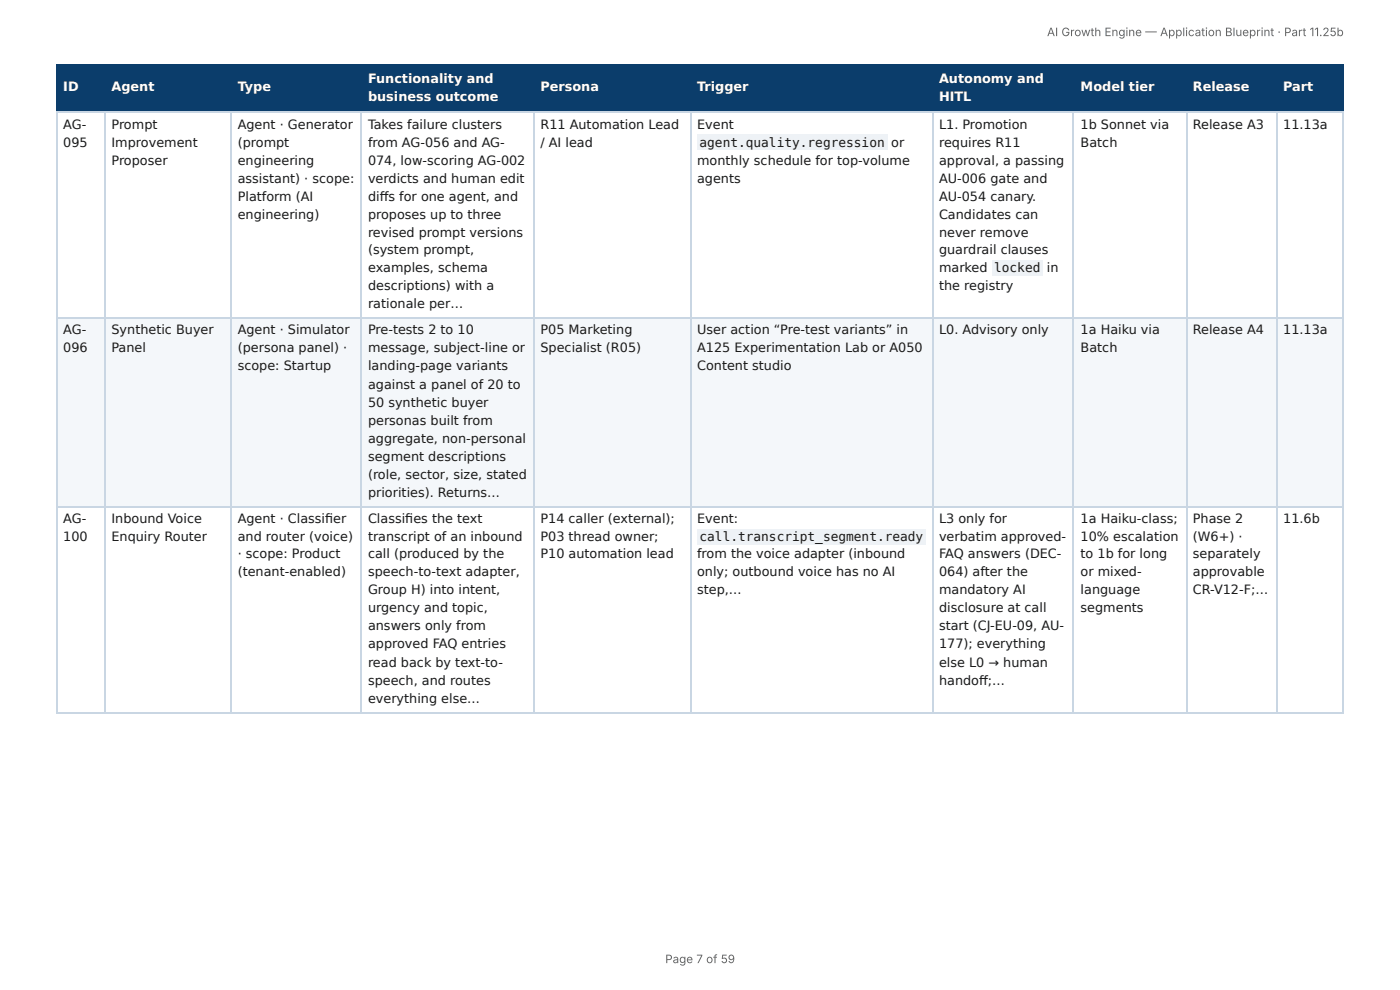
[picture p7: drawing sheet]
<svg xmlns="http://www.w3.org/2000/svg" width="297mm" height="210mm" viewBox="0 0 297 210" stroke-linecap="round" stroke-linejoin="round" font-family="sans-serif">
<defs><g id="words">
<g font-size="2.7" fill="#fff">
<text x="78.2" y="17.6">Functionality and</text>
<text x="199.4" y="17.6">Autonomy and</text>
<text x="13.4" y="19.4">ID</text>
<text x="23.7" y="19.4">Agent</text>
<text x="50.5" y="19.4">Type</text>
<text x="78.2" y="21.4">business outcome</text>
<text x="114.8" y="19.4">Persona</text>
<text x="148.1" y="19.4">Trigger</text>
<text x="199.4" y="21.4">HITL</text>
<text x="229.5" y="19.4">Model tier</text>
<text x="253.4" y="19.4">Release</text>
<text x="272.6" y="19.4">Part</text>
</g>
<g font-size="2.7" fill="#1a1a1a">
<text x="13.4" y="27.3">AG-</text>
<text x="23.7" y="27.3">Prompt</text>
<text x="50.5" y="27.3">Agent · Generator</text>
<text x="78.2" y="27.3">Takes failure clusters</text>
<text x="114.8" y="27.3">R11 Automation Lead</text>
<text x="148.1" y="27.3">Event</text>
<text x="199.4" y="27.3">L1. Promotion</text>
<text x="229.5" y="27.3">1b Sonnet via</text>
<text x="253.4" y="27.3">Release A3</text>
<text x="272.6" y="27.3">11.13a</text>
<text x="13.4" y="31.1">095</text>
<text x="23.7" y="31.1">Improvement</text>
<text x="23.7" y="35">Proposer</text>
<text x="50.5" y="31.1">(prompt</text>
<text x="50.5" y="35">engineering</text>
<text x="78.2" y="31.1">from AG-056 and AG-</text>
<text x="78.2" y="35">074, low-scoring AG-002</text>
<text x="114.8" y="31.1">/ AI lead</text>
<text x="148.1" y="35">monthly schedule for top-volume</text>
<text x="148.6" y="31.1">agent.quality.regression</text>
<text x="189.3" y="31.1">or</text>
<text x="199.4" y="31.1">requires R11</text>
<text x="199.4" y="35">approval, a passing</text>
<text x="229.5" y="31.1">Batch</text>
<text x="50.5" y="38.8">assistant) · scope:</text>
<text x="78.2" y="38.8">verdicts and human edit</text>
<text x="148.1" y="38.8">agents</text>
<text x="199.4" y="38.8">AU-006 gate and</text>
<text x="50.5" y="42.6">Platform (AI</text>
<text x="50.5" y="46.5">engineering)</text>
<text x="78.2" y="42.6">diff s for one agent, and</text>
<text x="78.2" y="46.5">proposes up to three</text>
<text x="199.4" y="42.6">AU-054 canary.</text>
<text x="199.4" y="46.5">Candidates can</text>
<text x="78.2" y="50.3">revised prompt versions</text>
<text x="78.2" y="53.9">(system prompt,</text>
<text x="199.4" y="50.3">never remove</text>
<text x="199.4" y="53.9">guardrail clauses</text>
<text x="78.2" y="57.7">examples, schema</text>
<text x="199.4" y="57.7">marked</text>
<text x="211.1" y="57.7">locked</text>
<text x="222.4" y="57.7">in</text>
<text x="78.2" y="61.5">descriptions) with a</text>
<text x="78.2" y="65.4">rationale per…</text>
<text x="199.4" y="61.5">the registry</text>
<text x="13.4" y="71">AG-</text>
<text x="23.7" y="71">Synthetic Buyer</text>
<text x="50.5" y="71">Agent · Simulator</text>
<text x="78.2" y="71">Pre-tests 2 to 10</text>
<text x="114.8" y="71">P05 Marketing</text>
<text x="148.1" y="71">User action “Pre-test variants” in</text>
<text x="199.4" y="71">L0. Advisory only</text>
<text x="229.5" y="71">1a Haiku via</text>
<text x="253.4" y="71">Release A4</text>
<text x="272.6" y="71">11.13a</text>
<text x="13.4" y="74.8">096</text>
<text x="23.7" y="74.8">Panel</text>
<text x="50.5" y="74.8">(persona panel) ·</text>
<text x="78.2" y="74.8">message, subject-line or</text>
<text x="114.8" y="74.8">Specialist (R05)</text>
<text x="148.1" y="74.8">A125 Experimentation Lab or A050</text>
<text x="229.5" y="74.8">Batch</text>
<text x="50.5" y="78.7">scope: Startup</text>
<text x="78.2" y="78.7">landing-page variants</text>
<text x="78.2" y="82.5">against a panel of 20 to</text>
<text x="148.1" y="78.7">Content studio</text>
<text x="78.2" y="86.3">50 synthetic buyer</text>
<text x="78.2" y="90.2">personas built from</text>
<text x="78.2" y="94">aggregate, non-personal</text>
<text x="78.2" y="97.8">segment descriptions</text>
<text x="78.2" y="101.7">(role, sector, size, stated</text>
<text x="78.2" y="105.5">priorities). Returns…</text>
<text x="13.4" y="111.1">AG-</text>
<text x="23.7" y="111.1">Inbound Voice</text>
<text x="50.5" y="111.1">Agent · Classifi er</text>
<text x="78.2" y="111.1">Classifi es the text</text>
<text x="114.8" y="111.1">P14 caller (external);</text>
<text x="148.1" y="111.1">Event:</text>
<text x="199.4" y="111.1">L3 only for</text>
<text x="229.5" y="111.1">1a Haiku-class;</text>
<text x="253.4" y="111.1">Phase 2</text>
<text x="272.6" y="111.1">11.6b</text>
<text x="13.4" y="115">100</text>
<text x="23.7" y="115">Enquiry Router</text>
<text x="50.5" y="115">and router (voice)</text>
<text x="50.5" y="118.5">· scope: Product</text>
<text x="78.2" y="115">transcript of an inbound</text>
<text x="78.2" y="118.5">call (produced by the</text>
<text x="114.8" y="115">P03 thread owner;</text>
<text x="114.8" y="118.5">P10 automation lead</text>
<text x="148.1" y="118.5">from the voice adapter (inbound</text>
<text x="148.6" y="115">call.transcript_segment.ready</text>
<text x="199.4" y="115">verbatim approved-</text>
<text x="199.4" y="118.5">FAQ answers (DEC-</text>
<text x="229.5" y="115">10% escalation</text>
<text x="229.5" y="118.5">to 1b for long</text>
<text x="253.4" y="115">(W6+) ·</text>
<text x="253.4" y="118.5">separately</text>
<text x="50.5" y="122.4">(tenant-enabled)</text>
<text x="78.2" y="122.4">speech-to-text adapter,</text>
<text x="148.1" y="122.4">only; outbound voice has no AI</text>
<text x="199.4" y="122.4">064) after the</text>
<text x="229.5" y="122.4">or mixed-</text>
<text x="253.4" y="122.4">approvable</text>
<text x="78.2" y="126.2">Group H) into intent,</text>
<text x="78.2" y="130">urgency and topic,</text>
<text x="148.1" y="126.2">step,…</text>
<text x="199.4" y="126.2">mandatory AI</text>
<text x="199.4" y="130">disclosure at call</text>
<text x="229.5" y="126.2">language</text>
<text x="229.5" y="130">segments</text>
<text x="253.4" y="126.2">CR-V12-F;…</text>
<text x="78.2" y="133.9">answers only from</text>
<text x="78.2" y="137.7">approved FAQ entries</text>
<text x="199.4" y="133.9">start (CJ-EU-09, AU-</text>
<text x="199.4" y="137.7">177); everything</text>
<text x="78.2" y="141.5">read back by text-to-</text>
<text x="199.4" y="141.5">else L0 → human</text>
<text x="78.2" y="145.4">speech, and routes</text>
<text x="78.2" y="149.2">everything else…</text>
<text x="199.4" y="145.4">handoff ;…</text>
</g>
<g font-size="2.5" fill="#666">
<text x="222.4" y="7.7">AI Growth Engine — Application Blueprint · Part 11.25b</text>
<text x="141.3" y="204.5">Page 7 of 59</text>
</g>
</g></defs>
<g fill="#0b3d6b">
<path d="M12.2 14h10.2v9.7h-10.2z"/>
<path d="M22.4 14h26.6v9.7h-26.6z"/>
<path d="M49 14h27.8v9.7h-27.8z"/>
<path d="M76.8 14h36.6v9.7h-36.6z"/>
<path d="M113.4 14h33.2v9.7h-33.2z"/>
<path d="M146.6 14h51.4v9.7h-51.4z"/>
<path d="M198 14h30.1v9.7h-30.1z"/>
<path d="M228.1 14h23.8v9.7h-23.8z"/>
<path d="M251.9 14h19.1v9.7h-19.1z"/>
<path d="M271 14h14.4v9.7h-14.4z"/>
</g>
<g fill="#f4f7fa">
<path d="M12.2 67.7h10.2v39.9h-10.2z"/>
<path d="M22.4 67.7h26.6v39.9h-26.6z"/>
<path d="M49 67.7h27.8v39.9h-27.8z"/>
<path d="M76.8 67.7h36.6v39.9h-36.6z"/>
<path d="M113.4 67.7h33.2v39.9h-33.2z"/>
<path d="M146.6 67.7h51.4v39.9h-51.4z"/>
<path d="M198 67.7h30.1v39.9h-30.1z"/>
<path d="M228.1 67.7h23.8v39.9h-23.8z"/>
<path d="M251.9 67.7h19.1v39.9h-19.1z"/>
<path d="M271 67.7h14.4v39.9h-14.4z"/>
</g>
<g fill="none" stroke="#0b3d6b" stroke-width=".26">
<path d="M11.9 13.9h273.5M12 13.8v10.2M22.3 13.8v10.2M49.1 13.8v10.2M76.7 13.8v10.2M113.5 13.8v10.2M146.7 13.8v10.2M198.1 13.8v10.2M228 13.8v10.2M252 13.8v10.2M271.2 13.8v10.2M285.2 13.8v10.2"/>
<path d="M11.9 23.9h273.5"/>
</g>
<g fill="none" stroke="#c9d6e3" stroke-width=".26">
<path d="M11.9 23.9h273.5M12 24v127.3M22.3 24v127.3M49.1 24v127.3M76.7 24v127.3M113.5 24v127.3M146.7 24v127.3M198.1 24v127.3M228 24v127.3M252 24v127.3M271.2 24v127.3M285.2 24v127.3"/>
<path d="M11.9 67.6h273.5M11.9 107.7h273.5M11.9 151.4h273.5"/>
</g>
<g fill="#eef2f6">
<path d="M148.1 28.6h40.4v3.3h-40.4z"/>
<path d="M210.7 55.2h10.8v3.3h-10.8z"/>
<path d="M148.1 112.4h48.6v3.3h-48.6z"/>
</g>
<use href="#words"/>
</svg>
